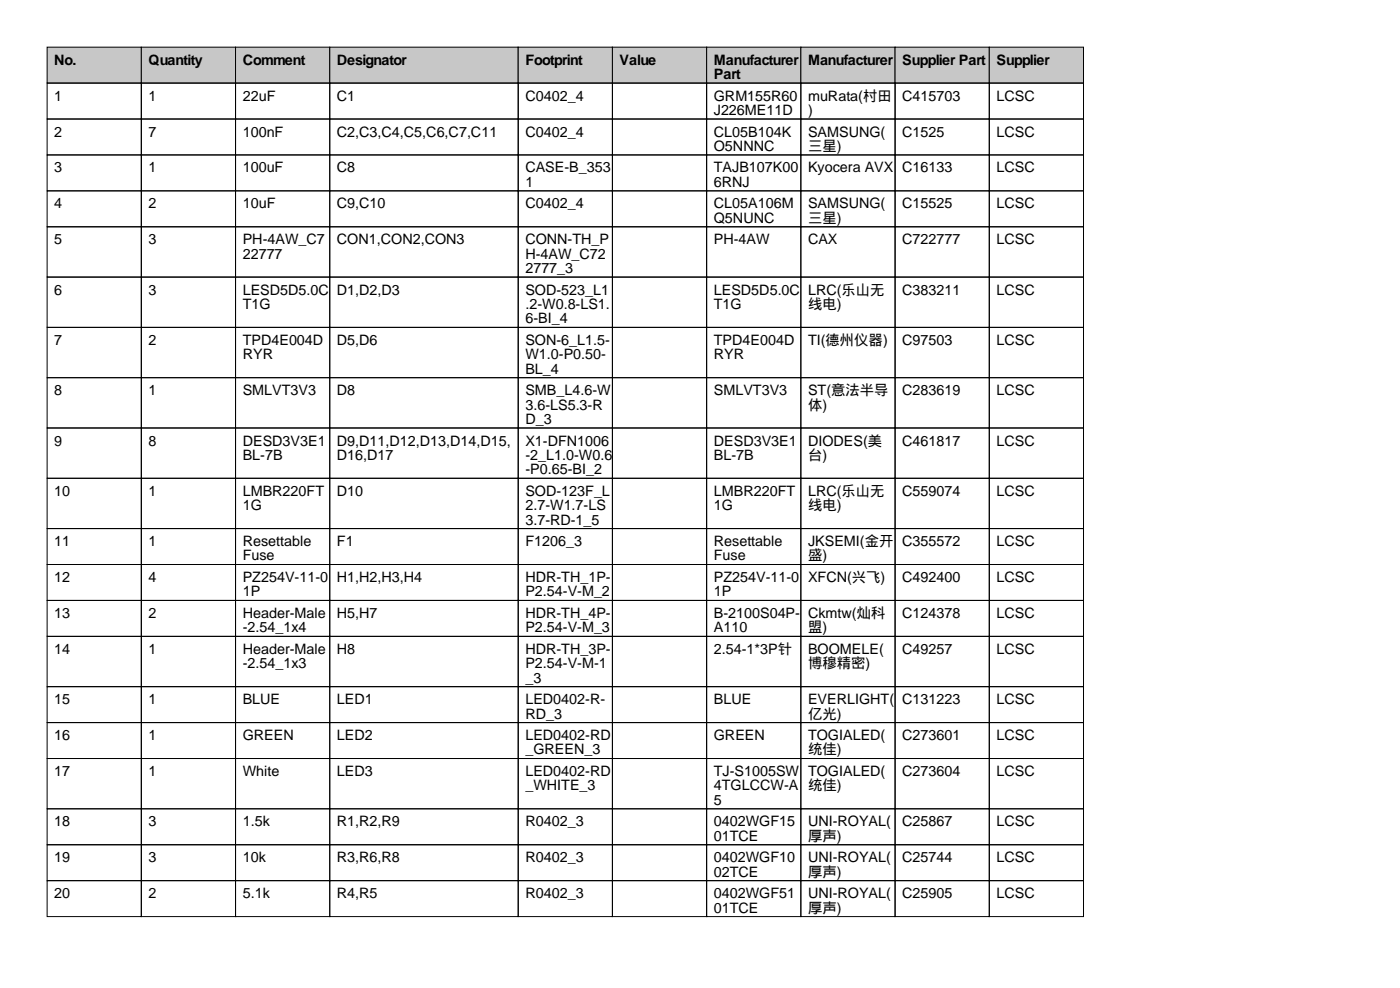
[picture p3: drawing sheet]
<svg xmlns="http://www.w3.org/2000/svg" width="297mm" height="210mm" viewBox="0 0 297 210" stroke-linecap="round" stroke-linejoin="round" font-family="sans-serif">
<defs><g id="words">
<g font-size="3">
<text x="11.5" y="13.7">No.</text>
<text x="31.5" y="13.7">Quantity</text>
<text x="51.5" y="13.7">Comment</text>
<text x="71.5" y="13.7">Designator</text>
<text x="111.5" y="13.7">Footprint</text>
<text x="131.5" y="13.7">Value</text>
<text x="151.5" y="13.7">Manufacturer</text>
<text x="151.5" y="16.8">Part</text>
<text x="171.5" y="13.7">Manufacturer</text>
<text x="191.5" y="13.7">Supplier Part</text>
<text x="211.5" y="13.7">Supplier</text>
<text x="11.5" y="21.3">1</text>
<text x="31.5" y="21.3">1</text>
<text x="51.5" y="21.3">22uF</text>
<text x="71.5" y="21.3">C1</text>
<text x="111.5" y="21.3">C0402_4</text>
<text x="151.5" y="21.3">GRM155R60</text>
<text x="171.5" y="21.3">muRata(村田</text>
<text x="191.5" y="21.3">C415703</text>
<text x="211.5" y="21.3">LCSC</text>
<text x="11.5" y="29">2</text>
<text x="31.5" y="29">7</text>
<text x="51.5" y="29">100nF</text>
<text x="71.5" y="29">C2,C3,C4,C5,C6,C7,C11</text>
<text x="111.5" y="29">C0402_4</text>
<text x="151.5" y="24.4">J226ME11D</text>
<text x="151.5" y="29">CL05B104K</text>
<text x="171.5" y="24.4">)</text>
<text x="171.5" y="29">SAMSUNG(</text>
<text x="191.5" y="29">C1525</text>
<text x="211.5" y="29">LCSC</text>
<text x="151.5" y="32">O5NNNC</text>
<text x="171.5" y="32">三星)</text>
<text x="11.5" y="36.6">3</text>
<text x="31.5" y="36.6">1</text>
<text x="51.5" y="36.6">100uF</text>
<text x="71.5" y="36.6">C8</text>
<text x="111.5" y="36.6">CASE-B_353</text>
<text x="111.5" y="39.6">1</text>
<text x="151.5" y="36.6">TAJB107K00</text>
<text x="151.5" y="39.6">6RNJ</text>
<text x="171.5" y="36.6">Kyocera AVX</text>
<text x="191.5" y="36.6">C16133</text>
<text x="211.5" y="36.6">LCSC</text>
<text x="11.5" y="44.2">4</text>
<text x="31.5" y="44.2">2</text>
<text x="51.5" y="44.2">10uF</text>
<text x="71.5" y="44.2">C9,C10</text>
<text x="111.5" y="44.2">C0402_4</text>
<text x="151.5" y="44.2">CL05A106M</text>
<text x="151.5" y="47.2">Q5NUNC</text>
<text x="171.5" y="44.2">SAMSUNG(</text>
<text x="171.5" y="47.2">三星)</text>
<text x="191.5" y="44.2">C15525</text>
<text x="211.5" y="44.2">LCSC</text>
<text x="11.5" y="51.8">5</text>
<text x="31.5" y="51.8">3</text>
<text x="51.5" y="51.8">PH-4AW_C7</text>
<text x="71.5" y="51.8">CON1,CON2,CON3</text>
<text x="111.5" y="51.8">CONN-TH_P</text>
<text x="151.5" y="51.8">PH-4AW</text>
<text x="171.5" y="51.8">CAX</text>
<text x="191.5" y="51.8">C722777</text>
<text x="211.5" y="51.8">LCSC</text>
<text x="51.5" y="54.9">22777</text>
<text x="111.5" y="54.9">H-4AW_C72</text>
<text x="111.5" y="57.9">2777_3</text>
<text x="11.5" y="62.5">6</text>
<text x="31.5" y="62.5">3</text>
<text x="51.5" y="62.5">LESD5D5.0C</text>
<text x="51.5" y="65.5">T1G</text>
<text x="71.5" y="62.5">D1,D2,D3</text>
<text x="111.5" y="62.5">SOD-523_L1</text>
<text x="111.5" y="65.5">.2-W0.8-LS1.</text>
<text x="151.5" y="62.5">LESD5D5.0C</text>
<text x="151.5" y="65.5">T1G</text>
<text x="171.5" y="62.5">LRC(乐山无</text>
<text x="171.5" y="65.5">线电)</text>
<text x="191.5" y="62.5">C383211</text>
<text x="211.5" y="62.5">LCSC</text>
<text x="111.5" y="68.6">6-BI_4</text>
<text x="11.5" y="73.2">7</text>
<text x="31.5" y="73.2">2</text>
<text x="51.5" y="73.2">TPD4E004D</text>
<text x="51.5" y="76.2">RYR</text>
<text x="71.5" y="73.2">D5,D6</text>
<text x="111.5" y="73.2">SON-6_L1.5-</text>
<text x="111.5" y="76.2">W1.0-P0.50-</text>
<text x="151.5" y="73.2">TPD4E004D</text>
<text x="151.5" y="76.2">RYR</text>
<text x="171.5" y="73.2">TI(德州仪器)</text>
<text x="191.5" y="73.2">C97503</text>
<text x="211.5" y="73.2">LCSC</text>
<text x="11.5" y="83.8">8</text>
<text x="31.5" y="83.8">1</text>
<text x="51.5" y="83.8">SMLVT3V3</text>
<text x="71.5" y="83.8">D8</text>
<text x="111.5" y="79.3">BL_4</text>
<text x="111.5" y="83.8">SMB_L4.6-W</text>
<text x="151.5" y="83.8">SMLVT3V3</text>
<text x="171.5" y="83.8">ST(意法半导</text>
<text x="191.5" y="83.8">C283619</text>
<text x="211.5" y="83.8">LCSC</text>
<text x="111.5" y="86.9">3.6-LS5.3-R</text>
<text x="111.5" y="89.9">D_3</text>
<text x="171.5" y="86.9">体)</text>
<text x="11.5" y="94.5">9</text>
<text x="31.5" y="94.5">8</text>
<text x="51.5" y="94.5">DESD3V3E1</text>
<text x="71.5" y="94.5">D9,D11,D12,D13,D14,D15,</text>
<text x="111.5" y="94.5">X1-DFN1006</text>
<text x="151.5" y="94.5">DESD3V3E1</text>
<text x="171.5" y="94.5">DIODES(美</text>
<text x="191.5" y="94.5">C461817</text>
<text x="211.5" y="94.5">LCSC</text>
<text x="51.5" y="97.5">BL-7B</text>
<text x="71.5" y="97.5">D16,D17</text>
<text x="111.5" y="97.5">-2_L1.0-W0.6</text>
<text x="111.5" y="100.6">-P0.65-BI_2</text>
<text x="151.5" y="97.5">BL-7B</text>
<text x="171.5" y="97.5">台)</text>
<text x="11.5" y="105.2">10</text>
<text x="31.5" y="105.2">1</text>
<text x="51.5" y="105.2">LMBR220FT</text>
<text x="71.5" y="105.2">D10</text>
<text x="111.5" y="105.2">SOD-123F_L</text>
<text x="151.5" y="105.2">LMBR220FT</text>
<text x="171.5" y="105.2">LRC(乐山无</text>
<text x="191.5" y="105.2">C559074</text>
<text x="211.5" y="105.2">LCSC</text>
<text x="51.5" y="108.2">1G</text>
<text x="111.5" y="108.2">2.7-W1.7-LS</text>
<text x="111.5" y="111.3">3.7-RD-1_5</text>
<text x="151.5" y="108.2">1G</text>
<text x="171.5" y="108.2">线电)</text>
<text x="11.5" y="115.8">11</text>
<text x="31.5" y="115.8">1</text>
<text x="51.5" y="115.8">Resettable</text>
<text x="51.5" y="118.9">Fuse</text>
<text x="71.5" y="115.8">F1</text>
<text x="111.5" y="115.8">F1206_3</text>
<text x="151.5" y="115.8">Resettable</text>
<text x="151.5" y="118.9">Fuse</text>
<text x="171.5" y="115.8">JKSEMI(金开</text>
<text x="171.5" y="118.9">盛)</text>
<text x="191.5" y="115.8">C355572</text>
<text x="211.5" y="115.8">LCSC</text>
<text x="11.5" y="123.4">12</text>
<text x="31.5" y="123.4">4</text>
<text x="51.5" y="123.4">PZ254V-11-0</text>
<text x="71.5" y="123.4">H1,H2,H3,H4</text>
<text x="111.5" y="123.4">HDR-TH_1P-</text>
<text x="151.5" y="123.4">PZ254V-11-0</text>
<text x="171.5" y="123.4">XFCN(兴飞)</text>
<text x="191.5" y="123.4">C492400</text>
<text x="211.5" y="123.4">LCSC</text>
<text x="11.5" y="131.1">13</text>
<text x="31.5" y="131.1">2</text>
<text x="51.5" y="126.5">1P</text>
<text x="51.5" y="131.1">Header-Male</text>
<text x="71.5" y="131.1">H5,H7</text>
<text x="111.5" y="126.5">P2.54-V-M_2</text>
<text x="111.5" y="131.1">HDR-TH_4P-</text>
<text x="151.5" y="126.5">1P</text>
<text x="151.5" y="131.1">B-2100S04P-</text>
<text x="171.5" y="131.1">Ckmtw(灿科</text>
<text x="191.5" y="131.1">C124378</text>
<text x="211.5" y="131.1">LCSC</text>
<text x="51.5" y="134.1">-2.54_1x4</text>
<text x="111.5" y="134.1">P2.54-V-M_3</text>
<text x="151.5" y="134.1">A110</text>
<text x="171.5" y="134.1">盟)</text>
<text x="11.5" y="138.7">14</text>
<text x="31.5" y="138.7">1</text>
<text x="51.5" y="138.7">Header-Male</text>
<text x="51.5" y="141.7">-2.54_1x3</text>
<text x="71.5" y="138.7">H8</text>
<text x="111.5" y="138.7">HDR-TH_3P-</text>
<text x="111.5" y="141.7">P2.54-V-M-1</text>
<text x="151.5" y="138.7">2.54-1*3P针</text>
<text x="171.5" y="138.7">BOOMELE(</text>
<text x="171.5" y="141.7">博穆精密)</text>
<text x="191.5" y="138.7">C49257</text>
<text x="211.5" y="138.7">LCSC</text>
<text x="11.5" y="149.4">15</text>
<text x="31.5" y="149.4">1</text>
<text x="51.5" y="149.4">BLUE</text>
<text x="71.5" y="149.4">LED1</text>
<text x="111.5" y="144.8">_3</text>
<text x="111.5" y="149.4">LED0402-R-</text>
<text x="151.5" y="149.4">BLUE</text>
<text x="171.5" y="149.4">EVERLIGHT(</text>
<text x="191.5" y="149.4">C131223</text>
<text x="211.5" y="149.4">LCSC</text>
<text x="111.5" y="152.4">RD_3</text>
<text x="171.5" y="152.4">亿光)</text>
<text x="11.5" y="157">16</text>
<text x="31.5" y="157">1</text>
<text x="51.5" y="157">GREEN</text>
<text x="71.5" y="157">LED2</text>
<text x="111.5" y="157">LED0402-RD</text>
<text x="111.5" y="160">_GREEN_3</text>
<text x="151.5" y="157">GREEN</text>
<text x="171.5" y="157">TOGIALED(</text>
<text x="171.5" y="160">统佳)</text>
<text x="191.5" y="157">C273601</text>
<text x="211.5" y="157">LCSC</text>
<text x="11.5" y="164.6">17</text>
<text x="31.5" y="164.6">1</text>
<text x="51.5" y="164.6">White</text>
<text x="71.5" y="164.6">LED3</text>
<text x="111.5" y="164.6">LED0402-RD</text>
<text x="111.5" y="167.6">_WHITE_3</text>
<text x="151.5" y="164.6">TJ-S1005SW</text>
<text x="151.5" y="167.6">4TGLCCW-A</text>
<text x="171.5" y="164.6">TOGIALED(</text>
<text x="171.5" y="167.6">统佳)</text>
<text x="191.5" y="164.6">C273604</text>
<text x="211.5" y="164.6">LCSC</text>
<text x="151.5" y="170.7">5</text>
<text x="11.5" y="175.3">18</text>
<text x="31.5" y="175.3">3</text>
<text x="51.5" y="175.3">1.5k</text>
<text x="71.5" y="175.3">R1,R2,R9</text>
<text x="111.5" y="175.3">R0402_3</text>
<text x="151.5" y="175.3">0402WGF15</text>
<text x="151.5" y="178.3">01TCE</text>
<text x="171.5" y="175.3">UNI-ROYAL(</text>
<text x="171.5" y="178.3">厚声)</text>
<text x="191.5" y="175.3">C25867</text>
<text x="211.5" y="175.3">LCSC</text>
<text x="11.5" y="182.9">19</text>
<text x="31.5" y="182.9">3</text>
<text x="51.5" y="182.9">10k</text>
<text x="71.5" y="182.9">R3,R6,R8</text>
<text x="111.5" y="182.9">R0402_3</text>
<text x="151.5" y="182.9">0402WGF10</text>
<text x="151.5" y="185.9">02TCE</text>
<text x="171.5" y="182.9">UNI-ROYAL(</text>
<text x="171.5" y="185.9">厚声)</text>
<text x="191.5" y="182.9">C25744</text>
<text x="211.5" y="182.9">LCSC</text>
<text x="11.5" y="190.5">20</text>
<text x="31.5" y="190.5">2</text>
<text x="51.5" y="190.5">5.1k</text>
<text x="71.5" y="190.5">R4,R5</text>
<text x="111.5" y="190.5">R0402_3</text>
<text x="151.5" y="190.5">0402WGF51</text>
<text x="171.5" y="190.5">UNI-ROYAL(</text>
<text x="191.5" y="190.5">C25905</text>
<text x="211.5" y="190.5">LCSC</text>
<text x="151.5" y="193.6">01TCE</text>
<text x="171.5" y="193.6">厚声)</text>
</g>
</g></defs>
<g fill="#c7c7c7" stroke="#000" stroke-width=".21">
<path d="M10 10h20v7.6h-20z"/>
<path d="M30 10h20v7.6h-20z"/>
<path d="M50 10h20v7.6h-20z"/>
<path d="M70 10h40v7.6h-40z"/>
<path d="M110 10h20v7.6h-20z"/>
<path d="M130 10h20v7.6h-20z"/>
<path d="M150 10h20v7.6h-20z"/>
<path d="M170 10h20v7.6h-20z"/>
<path d="M190 10h20v7.6h-20z"/>
<path d="M210 10h20v7.6h-20z"/>
</g>
<g fill="none" stroke="#000" stroke-width=".21">
<path d="M10 17.6h20v7.6h-20zM30 17.6h20v7.6h-20zM50 17.6h20v7.6h-20zM70 17.6h40v7.6h-40zM110 17.6h20v7.6h-20zM130 17.6h20v7.6h-20zM150 17.6h20v7.6h-20zM170 17.6h20v7.6h-20zM190 17.6h20v7.6h-20zM210 17.6h20v7.6h-20zM10 25.2h20v7.7h-20zM10 32.9h20v7.6h-20z"/>
<path d="M30 25.2h20v7.7h-20zM30 32.9h20v7.6h-20zM50 25.2h20v7.7h-20zM50 32.9h20v7.6h-20zM70 25.2h40v7.7h-40zM70 32.9h40v7.6h-40zM110 25.2h20v7.7h-20zM110 32.9h20v7.6h-20zM130 25.2h20v7.7h-20zM130 32.9h20v7.6h-20zM150 25.2h20v7.7h-20zM150 32.9h20v7.6h-20z"/>
<path d="M170 25.2h20v7.7h-20zM170 32.9h20v7.6h-20zM190 25.2h20v7.7h-20zM190 32.9h20v7.6h-20zM210 25.2h20v7.7h-20zM210 32.9h20v7.6h-20zM10 40.5h20v7.6h-20zM10 48.1h20v10.7h-20zM10 58.8h20v10.6h-20zM30 40.5h20v7.6h-20zM30 48.1h20v10.7h-20zM30 58.8h20v10.6h-20z"/>
<path d="M50 40.5h20v7.6h-20zM50 48.1h20v10.7h-20zM50 58.8h20v10.6h-20zM70 40.5h40v7.6h-40zM70 48.1h40v10.7h-40zM70 58.8h40v10.6h-40zM110 40.5h20v7.6h-20zM110 48.1h20v10.7h-20zM110 58.8h20v10.6h-20zM130 40.5h20v7.6h-20zM130 48.1h20v10.7h-20zM130 58.8h20v10.6h-20z"/>
<path d="M150 40.5h20v7.6h-20zM150 48.1h20v10.7h-20zM150 58.8h20v10.6h-20zM170 40.5h20v7.6h-20zM170 48.1h20v10.7h-20zM170 58.8h20v10.6h-20zM190 40.5h20v7.6h-20zM190 48.1h20v10.7h-20zM190 58.8h20v10.6h-20zM210 40.5h20v7.6h-20zM210 48.1h20v10.7h-20zM210 58.8h20v10.6h-20z"/>
<path d="M10 69.4h20v10.7h-20zM30 69.4h20v10.7h-20zM50 69.4h20v10.7h-20zM70 69.4h40v10.7h-40zM110 69.4h20v10.7h-20zM130 69.4h20v10.7h-20zM150 69.4h20v10.7h-20zM170 69.4h20v10.7h-20zM190 69.4h20v10.7h-20zM210 69.4h20v10.7h-20zM10 80.1h20v10.7h-20zM10 90.8h20v10.6h-20z"/>
<path d="M30 80.1h20v10.7h-20zM30 90.8h20v10.6h-20zM50 80.1h20v10.7h-20zM50 90.8h20v10.6h-20zM70 80.1h40v10.7h-40zM70 90.8h40v10.6h-40zM110 80.1h20v10.7h-20zM110 90.8h20v10.6h-20zM130 80.1h20v10.7h-20zM130 90.8h20v10.6h-20zM150 80.1h20v10.7h-20zM150 90.8h20v10.6h-20z"/>
<path d="M170 80.1h20v10.7h-20zM170 90.8h20v10.6h-20zM190 80.1h20v10.7h-20zM190 90.8h20v10.6h-20zM210 80.1h20v10.7h-20zM210 90.8h20v10.6h-20zM10 101.4h20v10.7h-20zM10 112.1h20v7.6h-20zM10 119.7h20v7.6h-20zM30 101.4h20v10.7h-20zM30 112.1h20v7.6h-20zM30 119.7h20v7.6h-20z"/>
<path d="M50 101.4h20v10.7h-20zM50 112.1h20v7.6h-20zM50 119.7h20v7.6h-20zM70 101.4h40v10.7h-40zM70 112.1h40v7.6h-40zM70 119.7h40v7.6h-40zM110 101.4h20v10.7h-20zM110 112.1h20v7.6h-20zM110 119.7h20v7.6h-20zM130 101.4h20v10.7h-20zM130 112.1h20v7.6h-20zM130 119.7h20v7.6h-20z"/>
<path d="M150 101.4h20v10.7h-20zM150 112.1h20v7.6h-20zM150 119.7h20v7.6h-20zM170 101.4h20v10.7h-20zM170 112.1h20v7.6h-20zM170 119.7h20v7.6h-20zM190 101.4h20v10.7h-20zM190 112.1h20v7.6h-20zM190 119.7h20v7.6h-20zM210 101.4h20v10.7h-20zM210 112.1h20v7.6h-20zM210 119.7h20v7.6h-20z"/>
<path d="M10 127.3h20v7.7h-20zM10 135h20v10.6h-20zM30 127.3h20v7.7h-20zM30 135h20v10.6h-20zM50 127.3h20v7.7h-20zM50 135h20v10.6h-20zM70 127.3h40v7.7h-40zM70 135h40v10.6h-40zM110 127.3h20v7.7h-20zM110 135h20v10.6h-20zM130 127.3h20v7.7h-20zM130 135h20v10.6h-20z"/>
<path d="M150 127.3h20v7.7h-20zM150 135h20v10.6h-20zM170 127.3h20v7.7h-20zM170 135h20v10.6h-20zM190 127.3h20v7.7h-20zM190 135h20v10.6h-20zM210 127.3h20v7.7h-20zM210 135h20v10.6h-20zM10 145.6h20v7.7h-20zM10 153.3h20v7.6h-20zM30 145.6h20v7.7h-20zM30 153.3h20v7.6h-20z"/>
<path d="M50 145.6h20v7.7h-20zM50 153.3h20v7.6h-20zM70 145.6h40v7.7h-40zM70 153.3h40v7.6h-40zM110 145.6h20v7.7h-20zM110 153.3h20v7.6h-20zM130 145.6h20v7.7h-20zM130 153.3h20v7.6h-20zM150 145.6h20v7.7h-20zM150 153.3h20v7.6h-20zM170 145.6h20v7.7h-20zM170 153.3h20v7.6h-20z"/>
<path d="M190 145.6h20v7.7h-20zM190 153.3h20v7.6h-20zM210 145.6h20v7.7h-20zM210 153.3h20v7.6h-20zM10 160.9h20v10.6h-20zM10 171.5h20v7.7h-20zM10 179.2h20v7.6h-20zM30 160.9h20v10.6h-20zM30 171.5h20v7.7h-20zM30 179.2h20v7.6h-20zM50 160.9h20v10.6h-20zM50 171.5h20v7.7h-20z"/>
<path d="M50 179.2h20v7.6h-20zM70 160.9h40v10.6h-40zM70 171.5h40v7.7h-40zM70 179.2h40v7.6h-40zM110 160.9h20v10.6h-20zM110 171.5h20v7.7h-20zM110 179.2h20v7.6h-20zM130 160.9h20v10.6h-20zM130 171.5h20v7.7h-20zM130 179.2h20v7.6h-20zM150 160.9h20v10.6h-20zM150 171.5h20v7.7h-20z"/>
<path d="M150 179.2h20v7.6h-20zM170 160.9h20v10.6h-20zM170 171.5h20v7.7h-20zM170 179.2h20v7.6h-20zM190 160.9h20v10.6h-20zM190 171.5h20v7.7h-20zM190 179.2h20v7.6h-20zM210 160.9h20v10.6h-20zM210 171.5h20v7.7h-20zM210 179.2h20v7.6h-20zM10 186.8h20v7.6h-20zM30 186.8h20v7.6h-20z"/>
<path d="M50 186.8h20v7.6h-20zM70 186.8h40v7.6h-40zM110 186.8h20v7.6h-20zM130 186.8h20v7.6h-20zM150 186.8h20v7.6h-20zM170 186.8h20v7.6h-20zM190 186.8h20v7.6h-20zM210 186.8h20v7.6h-20z"/>
</g>
<use href="#words"/>
</svg>
